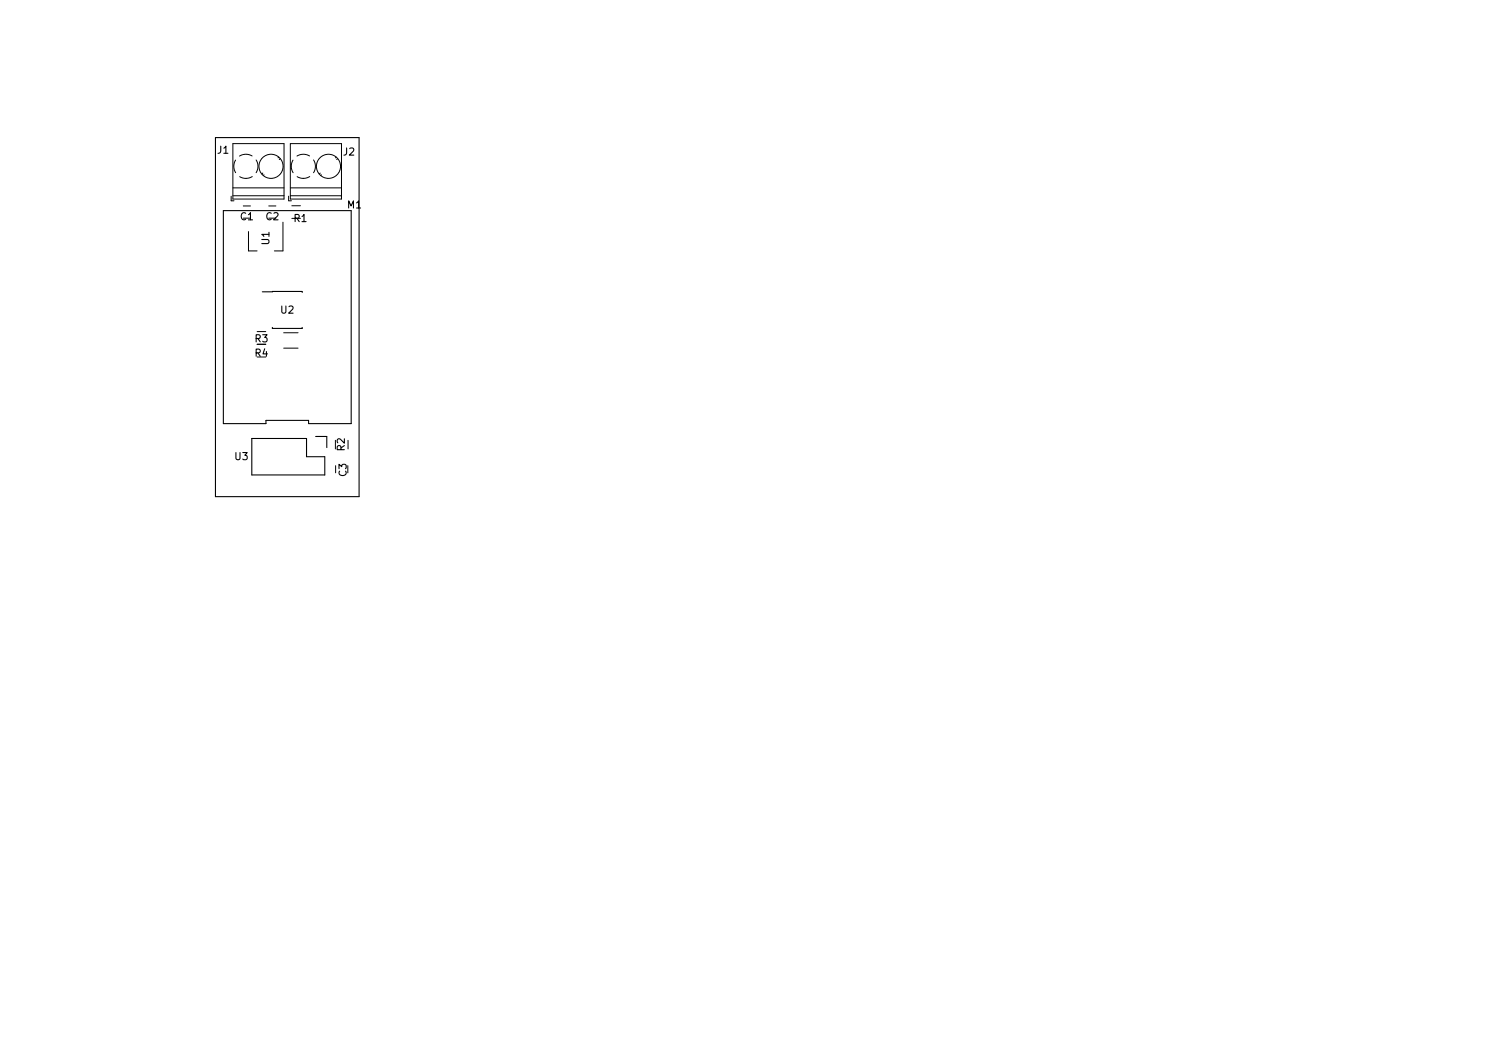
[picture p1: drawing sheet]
<svg xmlns="http://www.w3.org/2000/svg" width="210mm" height="148mm" viewBox="0 0 210 148" stroke-linecap="round" stroke-linejoin="round" font-family="sans-serif">
<defs><g id="words">
<g font-size="1.4">
<text x="30.3" y="21.4">J1</text>
<text x="47.8" y="21.6">J2</text>
<text x="48.4" y="29">M1</text>
<text x="33.5" y="30.7">C1</text>
<text x="37" y="30.7">C2</text>
<text x="37.5" y="34.1" transform="rotate(-90 37.5 34.1)">U1</text>
<text x="40.9" y="30.9">R1</text>
<text x="35.5" y="47.7">R3</text>
<text x="39.1" y="43.7">U2</text>
<text x="35.5" y="49.7">R4</text>
<text x="32.7" y="64.1">U3</text>
<text x="48" y="62.8" transform="rotate(-90 48 62.8)">R2</text>
<text x="48.3" y="66.3" transform="rotate(-90 48.3 66.3)">C3</text>
</g>
</g></defs>
<path d="M30 19.2h20v50h-20zM31.1 29.3h17.8v29.7h-5.9v-.5h-6v.5h-5.9zM36.5 40.6h5.6v.1M37.9 45.6v.1h4.2v-.1M35.1 61.1h7.6v2.5h2.5v2.5h-10.1zM44 60.8h1.5v1.5" fill="none" stroke="#000" stroke-width=".15"/>
<g fill="none" stroke="#000" stroke-width=".14">
<path d="M32.2 27.3v.7h.4M32.4 20h7.1v7.7h-7.1zM32.4 26.2h7.1M32.4 27.3h7.1M32.8 22.3l-.2 .8 .2 1M33.9 28.7h1M34.6 32.2v2.7h1.2M35.1 21.7l-.8-.2-1 .2M35.1 24.6l-.8 .2-.9-.2M35.7 22.3l.2 .5v.4l-.2 .9M36.6 24.1l-.1 .1M36.8 24.3l-.1 .1"/>
<path d="M37.4 28.7h1M38.8 21.9l-.1 .1M39 22.1l-.1 .1M39.4 30.9v4h-1.2M40.2 27.3v.7h.4M40.4 20h7.1v7.7h-7.1zM40.4 26.2h7.1M40.4 27.3h7.1M40.6 28.7h1.2M40.8 22.3l-.2 .8 .2 1M41.4 24.6l.9 .2M43.1 21.7l-.8-.2-1 .2"/>
<path d="M43.1 24.6l-.9 .2M43.7 22.3l.2 .5v.4l-.2 .9M44.6 24.1l-.1 .1M44.8 24.3l-.1 .1M46.8 21.9l-.1 .1M47 22.1l-.1 .1M39.5 48.5h2M39.5 46.3h2M46.7 64.8v1"/>
<circle cx="37.7" cy="23.2" r="1.68"/>
<circle cx="45.7" cy="23.2" r="1.68"/>
</g>
<use href="#words"/>
</svg>
